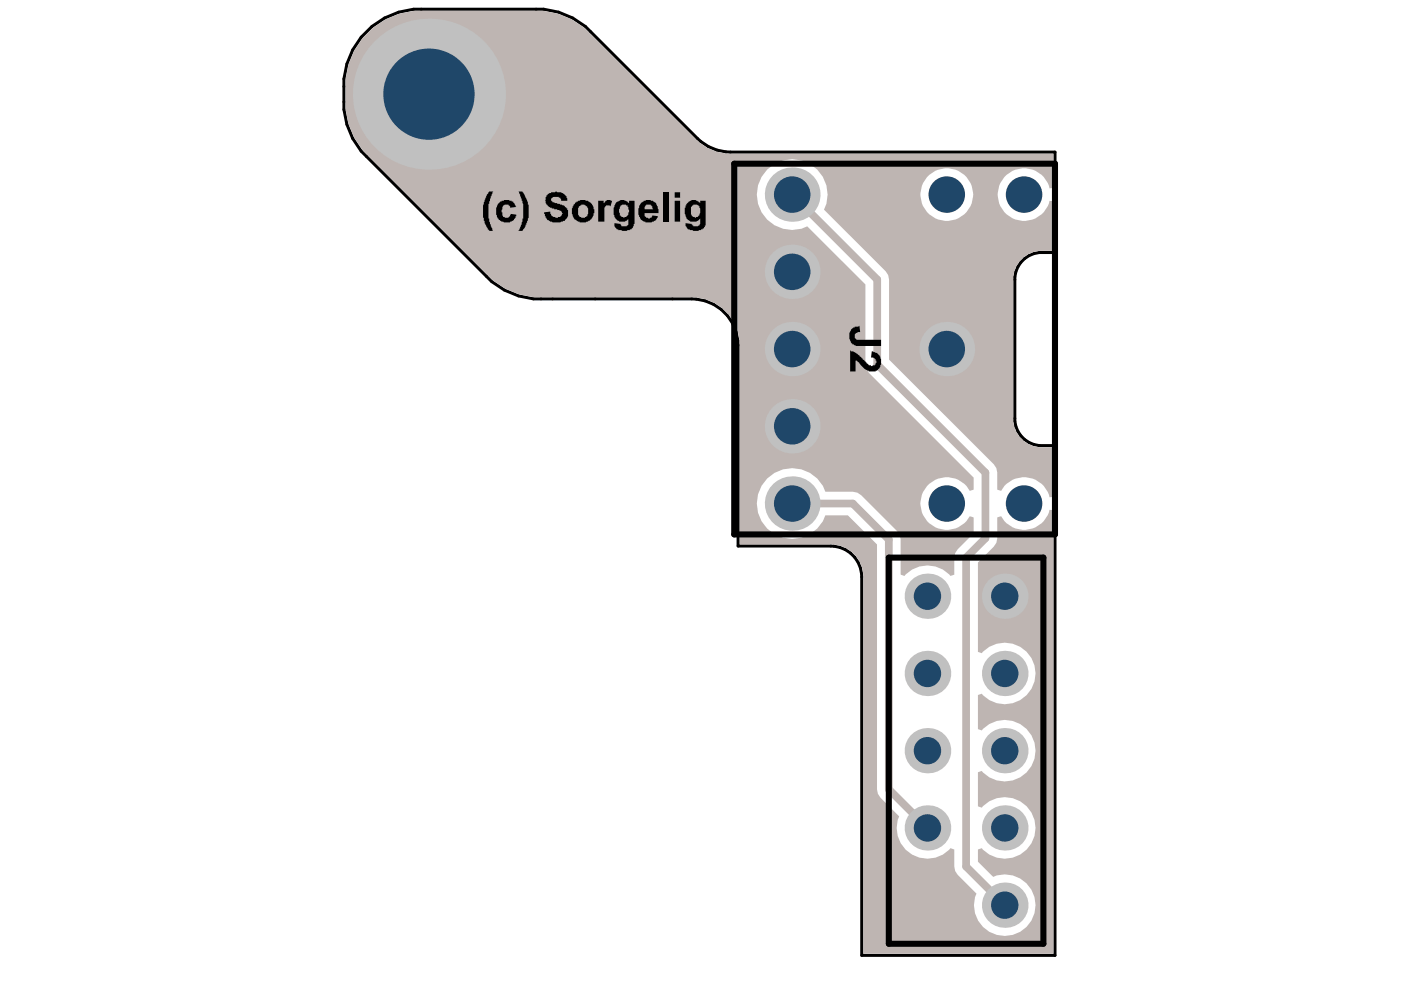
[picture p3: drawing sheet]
<svg xmlns="http://www.w3.org/2000/svg" width="297mm" height="210mm" viewBox="0 0 297 210" stroke-linecap="round" stroke-linejoin="round" font-family="sans-serif">
<path d="M76.6 7.9a16.5 16.5 0 0 1 11.1-5.9h27.6l3.1 .6 3 1.2 2.7 1.8 23.8 23.8a9.9 9.9 0 0 0 7 2.9h68.8v21.2h-3.4a5.8 5.8 0 0 0-5.1 5.2v30.6a5.8 5.8 0 0 0 5.1 5.2h3.4v108.1h-41v-80.3a6.6 6.6 0 0 0-6.5-6.5h-19.7v-42.6a9.8 9.8 0 0 0-9.8-9.8h-33.6a15.7 15.7 0 0 1-10-4.8l-26.5-26.6-1.8-2.6-1.2-3-.7-3.2v-6.5l.7-3.1 1.2-3z" fill="none" stroke="#000" stroke-width=".64"/>
<path d="M76.9 8.1a15.4 15.4 0 0 0-3.6 10.2v4.9l.6 3.1 1.2 2.9 1.8 2.6 26.5 26.5a15.1 15.1 0 0 0 11.3 4.7h32l2.9 .5a10.4 10.4 0 0 1 3.5 1.8l1.5 1.5a10.5 10.5 0 0 1 1.8 3.4l.4 3v42.2l20.1 .1 1.3 .2 1.2 .5 1.2 .8 .9 .9 .7 1.1 .6 1.3 .3 2v79.9h40.2v-94l-.8-.1a5.5 5.5 0 0 1-4.6 4.2 5.5 5.5 0 0 1-5.6-2.9l-.9 .3v4.4l-.2 1-.5 .8-3.4 3.4v18.9l.9 .3 .2-.3a6.5 6.5 0 0 1 9.3 0 6.5 6.5 0 0 1-.2 9.3 6.5 6.5 0 0 1-9.3-.4l-.9 .3v7.2l.9 .3 .2-.4a6.5 6.5 0 0 1 9.3 .1 6.5 6.5 0 0 1-.2 9.3 6.5 6.5 0 0 1-9.3-.4l-.9 .2v7.3l.9 .2 .2-.3a6.5 6.5 0 0 1 9.3 .1 6.5 6.5 0 0 1-.2 9.3 6.5 6.5 0 0 1-9.3-.5l-.9 .3v2.6l3.3 3.2 .7-.3a6.5 6.5 0 0 1 8.3 5.9 6.5 6.5 0 0 1-7.6 6.8 6.5 6.5 0 0 1-5-8.8l-3.9-4-.6-.8-.2-1v-3.6l-.8-.3-.2 .4a6.5 6.5 0 0 1-8.3 .8 6.5 6.5 0 0 1-2.4-7.9l-3.9-4-.6-.8-.2-.9v-52l-6.1-6.1h-4.8a7.5 7.5 0 0 1-11.5 3.5 7.5 7.5 0 0 1 0-12 7.5 7.5 0 0 1 11.5 3.5h5.8l1 .1 .8 .6 7.6 7.6 .6 .8 .2 1v7.4l.8 .3a6.4 6.4 0 0 1 9.7 0l.8-.3v-3.6l.2-.9 .6-.8 3.3-3.4v-3.4l-.8-.3-.7 1.1a5.6 5.6 0 0 1-8.3 0 5.6 5.6 0 0 1 .9-8.3 5.6 5.6 0 0 1 8.1 1.9l.8-.3v-2.6l-22.2-22.1-.5-.9-.2-.9v-17l-12.3-12.3-1.3 .5a7.5 7.5 0 0 1-9.5-7 7.5 7.5 0 0 1 9-7.6 7.5 7.5 0 0 1 5.3 10.5l13.1 13.1 .5 .8 .2 1v16.9l22.2 22.2 .5 .9 .2 .9v3.6l.9 .3 .6-1.1a5.6 5.6 0 0 1 9.6 2.4h.8v-10.6h-3l-1.1-.2-1.2-.5-1-.7-.9-.8-.6-.9-.4-1.1-.3-1.3v-30.7l.3-1.1 .4-1.1 .6-1 .9-.9 1-.6 1.2-.5 1.1-.2h3v-10.5l-.8-.1a5.6 5.6 0 0 1-8.6 3.3 5.6 5.6 0 0 1 0-9.2 5.6 5.6 0 0 1 8.6 3.2h.8v-7.3l-69.5-.1a10.5 10.5 0 0 1-3.8-1.1l-2.4-1.8-22.6-22.6a15.1 15.1 0 0 0-11.3-4.7h-26a16.1 16.1 0 0 0-10.8 5.8zM195.1 41.3a5.6 5.6 0 0 1 11.2 0 5.6 5.6 0 0 1-11.2 0z" fill="#beb5b2"/>
<path d="M168 41.3l18 18v18l22.9 22.9v13.9l-4.1 4.1v65.5l8.2 8.2M168 106.8h12.8l7.6 7.6v53l8.2 8.1" fill="none" stroke="#beb5b2" stroke-width="1.6"/>
<circle cx="213" cy="159.2" r="4.8" fill="#c0c0c0"/>
<circle cx="213" cy="159.2" r="2.9" fill="#1f4769"/>
<circle cx="196.6" cy="159.2" r="4.8" fill="#c0c0c0"/>
<circle cx="196.6" cy="159.2" r="2.9" fill="#1f4769"/>
<circle cx="200.7" cy="106.8" r="3.2" fill="#c0c0c0"/>
<circle cx="200.7" cy="106.8" r="3.9" fill="#1f4769"/>
<circle cx="200.7" cy="41.3" r="3.2" fill="#c0c0c0"/>
<circle cx="200.7" cy="41.3" r="3.9" fill="#1f4769"/>
<circle cx="81.9" cy="29.1" r="1.93" fill="#c0c0c0"/>
<circle cx="81.9" cy="29.1" r="1.29" fill="#1f4769"/>
<circle cx="81.9" cy="10.9" r="1.93" fill="#c0c0c0"/>
<circle cx="81.9" cy="10.9" r="1.29" fill="#1f4769"/>
<circle cx="213" cy="175.5" r="4.8" fill="#c0c0c0"/>
<circle cx="213" cy="175.5" r="2.9" fill="#1f4769"/>
<circle cx="213" cy="191.9" r="4.8" fill="#c0c0c0"/>
<circle cx="213" cy="191.9" r="2.9" fill="#1f4769"/>
<circle cx="213" cy="126.4" r="4.8" fill="#c0c0c0"/>
<circle cx="213" cy="126.4" r="2.9" fill="#1f4769"/>
<circle cx="196.6" cy="175.5" r="4.8" fill="#c0c0c0"/>
<circle cx="196.6" cy="175.5" r="2.9" fill="#1f4769"/>
<circle cx="196.6" cy="126.4" r="4.8" fill="#c0c0c0"/>
<circle cx="196.6" cy="126.4" r="2.9" fill="#1f4769"/>
<circle cx="103.9" cy="20" r="1.93" fill="#c0c0c0"/>
<circle cx="103.9" cy="20" r="1.29" fill="#1f4769"/>
<circle cx="90.9" cy="7.1" r="1.93" fill="#c0c0c0"/>
<circle cx="90.9" cy="7.1" r="1.29" fill="#1f4769"/>
<circle cx="90.9" cy="32.9" r="1.93" fill="#c0c0c0"/>
<circle cx="90.9" cy="32.9" r="1.29" fill="#1f4769"/>
<circle cx="78" cy="20" r="1.93" fill="#c0c0c0"/>
<circle cx="78" cy="20" r="1.29" fill="#1f4769"/>
<circle cx="213" cy="142.8" r="4.8" fill="#c0c0c0"/>
<circle cx="213" cy="142.8" r="2.9" fill="#1f4769"/>
<circle cx="196.6" cy="142.8" r="4.8" fill="#c0c0c0"/>
<circle cx="196.6" cy="142.8" r="2.9" fill="#1f4769"/>
<circle cx="217.1" cy="106.8" r="3.2" fill="#c0c0c0"/>
<circle cx="217.1" cy="106.8" r="3.9" fill="#1f4769"/>
<circle cx="217.1" cy="41.3" r="3.2" fill="#c0c0c0"/>
<circle cx="217.1" cy="41.3" r="3.9" fill="#1f4769"/>
<circle cx="100" cy="29.1" r="1.93" fill="#c0c0c0"/>
<circle cx="100" cy="29.1" r="1.29" fill="#1f4769"/>
<circle cx="100" cy="10.9" r="1.93" fill="#c0c0c0"/>
<circle cx="100" cy="10.9" r="1.29" fill="#1f4769"/>
<circle cx="200.7" cy="74" r="5.8" fill="#c0c0c0"/>
<circle cx="200.7" cy="74" r="3.9" fill="#1f4769"/>
<circle cx="90.9" cy="20" r="16.1" fill="#c0c0c0"/>
<circle cx="91" cy="20" r="9.7" fill="#1f4769"/>
<circle cx="168" cy="106.8" r="5.8" fill="#c0c0c0"/>
<circle cx="168" cy="106.8" r="3.9" fill="#1f4769"/>
<circle cx="168" cy="74" r="5.8" fill="#c0c0c0"/>
<circle cx="168" cy="74" r="3.9" fill="#1f4769"/>
<circle cx="168" cy="57.6" r="5.8" fill="#c0c0c0"/>
<circle cx="168" cy="57.6" r="3.9" fill="#1f4769"/>
<circle cx="168" cy="90.4" r="5.8" fill="#c0c0c0"/>
<circle cx="168" cy="90.4" r="3.9" fill="#1f4769"/>
<circle cx="168" cy="41.3" r="5.8" fill="#c0c0c0"/>
<circle cx="168" cy="41.3" r="3.9" fill="#1f4769"/>
<path d="M155.7 34.7h68v78.6h-68zM188.4 118.2h32.8v81.9h-32.8z" fill="none" stroke="#000" stroke-width="1.3"/>
<g fill="#000">
<path d="M103.6 40.8l.1-.2h.8l-.3 1h-.1l-.2 .8a7.6 7.6 0 0 0-.3 3.3l.1 1.3 .8 2h-.8v-.2l-.3-.2v-.3h-.2l-.5-1v-.5h-.1l-.2-1.6a6 6 0 0 1 .5-3.1zM105.5 43.2h.2v-.1a2.76 2.76 0 0 1 2.1-.7l1 .3 .7 1.2-1.4 .1a.58 .58 0 0 0-.6-.6h-.2a.66 .66 0 0 0-.8 .8l-.2 .3 .2 1a.85 .85 0 0 0 .8 .7h.2a.58 .58 0 0 0 .6-.7h.2v-.1l1.2 .1v.3h-.2a1.72 1.72 0 0 1-1.8 1.4 2.12 2.12 0 0 1-2.1-1.4 3.1 3.1 0 0 1 .1-2.4zM110 40.6h.8l.3 .7h.2l.1 .6a4.7 4.7 0 0 1 .7 2.6v1.7l-.5 1.4h-.2v.4l-.6 1h-.8l.1-.5h.2l.1-.9h.2v-.4a6.1 6.1 0 0 0 .3-3l-.1-1.6h-.2v-.5h-.2zM115.9 41.4h.1l.2-.3 .6-.2v-.1h.5a3.2 3.2 0 0 1 2.5 .5v.1l.3 .2 .2 1h-1.3v-.2a.85 .85 0 0 0-.9-.7h-.8l-.5 .4v.1a.58 .58 0 0 0 .7 .7l.2 .2h.4v.1h.5l1 .4v.1a1.73 1.73 0 0 1 .8 2l-.3 .6a1.28 1.28 0 0 1-1.1 .7l-.4 .2a3.2 3.2 0 0 1-2.4-.5h-.2l-.1-.5h-.2l-.3-1.2 1.3-.1v.5h.1l.2 .4 .8 .4h.5v-.2h.2a.58 .58 0 0 0 .6-.6h.2v-.2h-.2l-.1-.5-.9-.2v-.1h-.6v-.2h-.5v-.2l-.7-.1v-.2l-.4-.3-.4-1h.2v-.7h.2zM126.8 42.6h1.2v.6v-.1h.1a.88 .88 0 0 1 1-.7l.7 .2-.3 1.1h-.2v-.1a.88 .88 0 0 0-1.2 .4v3h-1.3zM140.6 40.8h1.1v6.2h-1.1zM180.2 74.3l.5 .2a4.7 4.7 0 0 1 2 1.5h.2v.1l.3 .2v.2h.2l.8 .9h.5v.2l.8-.2 .2-.4h.1v-.5h-.1l-.2-.5-.8-.2 .1-1.3 1 .3a2.27 2.27 0 0 1 .8 2.8l-.1 .3a1.74 1.74 0 0 1-2 .9l-.5-.2a4.9 4.9 0 0 1-1.9-1.8h-.2l-.2-.3h-.3v-.2v2.5h-1.2zM180.4 69.9l.5-.3v-.2h.3v-.1h.9v-.2h.1l.2 1.3a.99 .99 0 0 0-1.2 1.3h.2a.84 .84 0 0 0 1.1 .3h4.3v1.4h-4.4a2.67 2.67 0 0 1-2-.7v-.3h-.2l-.1-.5v-.5a1.51 1.51 0 0 1 .3-1.3z"/>
<path d="M121.6 43.4h.2a.85 .85 0 0 1 .8-.7v-.1h.3a2.27 2.27 0 0 1 2.8 1l.1 .8h.2v.8h-.2v.5l-.3 .5a2.14 2.14 0 0 1-1.9 1h-.7v-.2h-.3l-.5-.3a1.28 1.28 0 0 1-.7-1.2l-.1-.1v-1.2l.1-.5h.2zM122.7 43.7v.3h-.1v1.5l.1 .2a1.06 1.06 0 0 0 1.3 .4 1.06 1.06 0 0 0 .7-1.1 1.17 1.17 0 0 0-.5-1.3v-.1a1.02 1.02 0 0 0-1.3 .1z"/>
<path d="M130.6 42.9l.5-.2a1.4 1.4 0 0 1 1.8 0h.2l.3 .5v-.6h1.1v4.1a2.67 2.67 0 0 1-.6 1.9l-.8 .2a2.13 2.13 0 0 1-1.7 0h-.3v-.2h-.3l-.2-.3h-.2l-.1-.3v-.7l1.3 .2a.66 .66 0 0 0 1 .5 .68 .68 0 0 0 .6-1v-.7l-.1 .4a2.04 2.04 0 0 1-2.5-.2 3.5 3.5 0 0 1 0-3.6zM131.6 43.6l-.2 .4a1.39 1.39 0 0 0 0 1.4 .58 .58 0 0 0 .7 .6l.1 .2h.2v-.2a.84 .84 0 0 0 .8-1h.2v-.5l-.3-.9h-.2a1.32 1.32 0 0 0-1.3 0z"/>
<path d="M135.8 43.1l1.2-.7h1v.2h.3a1.84 1.84 0 0 1 1.1 1.6l.2 .2v.8h-2.9v.3a.58 .58 0 0 0 .6 .7l.2 .1a.85 .85 0 0 0 .8-.6l1.3 .1h-.2v.2a1.88 1.88 0 0 1-1.9 1.2h-.7v-.2h-.3a2.51 2.51 0 0 1-1-3.1v-.3h.2zM136.8 43.6l-.1 .8h1.8l-.2-.4a.58 .58 0 0 0-.7-.6h-.6v.2z"/>
<path d="M143.1 40.8h1.1v1.1h-1.1zM143.1 42.6h1.1v4.4h-1.1z"/>
<path d="M145.5 43.2h.2a1.78 1.78 0 0 1 2.1-.6l.3 .1 .4 .5v-.6h1.1v4.7a1.39 1.39 0 0 1-1.5 1.5v.2h-1.1l-.2-.2-1-.2-.3-.6h-.2v-.7l1.4 .2v.1h.1a.84 .84 0 0 0 1.2 .4l.3-.2 .2-.3v-1.2l-.2 .2a2.27 2.27 0 0 1-2 .5v-.2l-.5-.1a3.6 3.6 0 0 1-.6-2.3zM146.5 43.9v1.3a.85 .85 0 0 0 .6 .8l.4 .2a1.46 1.46 0 0 0 .8-2.2v-.3l-.3-.1a.81 .81 0 0 0-1.3 .3z"/>
</g>
</svg>
